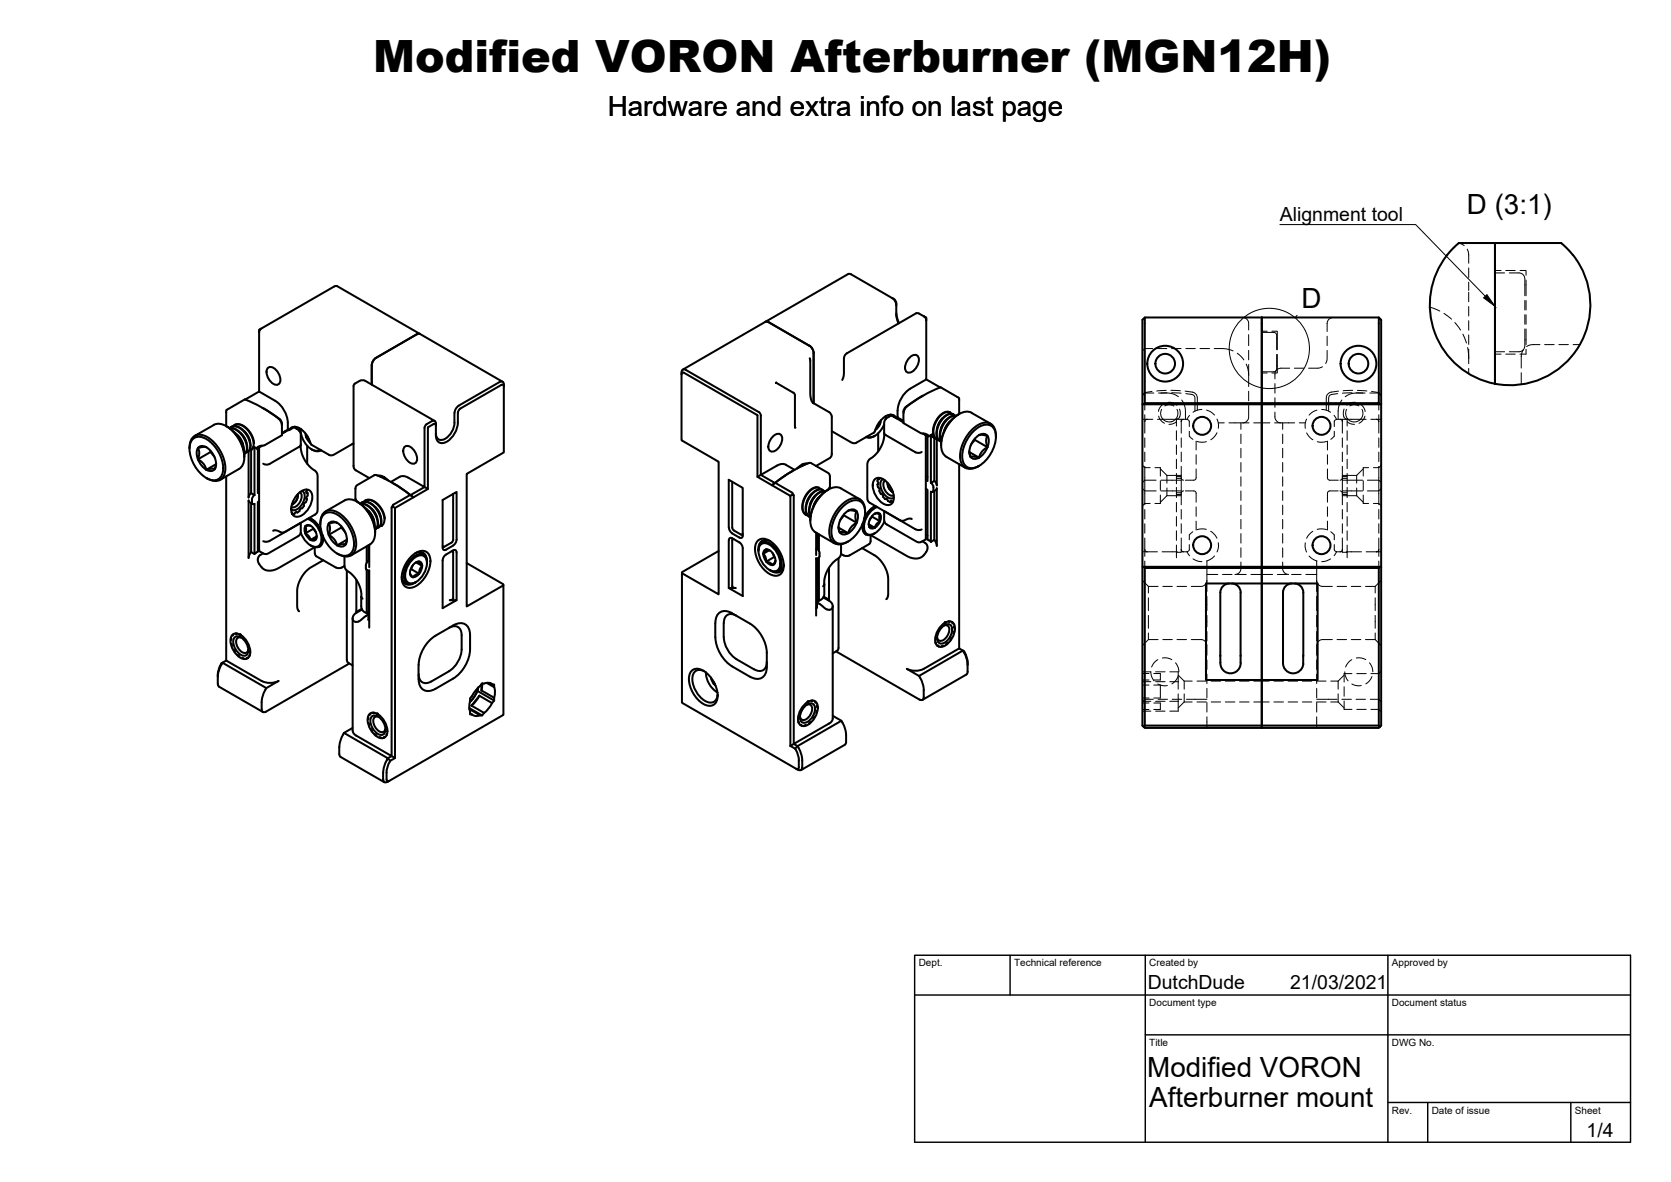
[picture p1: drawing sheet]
<svg xmlns="http://www.w3.org/2000/svg" width="420mm" height="297mm" viewBox="0 0 420 297" stroke-linecap="round" stroke-linejoin="round" font-family="sans-serif">
<defs><g id="words">
<text font-size="11.2" x="93.8" y="18.2">Modified VORON Afterburner (MGN12H)</text>
<g font-size="7">
<text x="152.8" y="29.1">Hardware and extra info on last page</text>
<text x="368.9" y="53.7">D (3:1)</text>
<text x="327.2" y="77.4">D</text>
<text x="288.5" y="270.6">Modified VORON</text>
<text x="289" y="278.1">Afterburner mount</text>
</g>
<g font-size="4.9">
<text x="321.8" y="55.4">Alignment tool</text>
<text x="288.6" y="248.5">DutchDude</text>
<text x="324.4" y="248.6">21/03/2021</text>
<text x="398.9" y="285.8">1/4</text>
</g>
<g font-size="2.5">
<text x="231" y="242.9">Dept.</text>
<text x="255" y="242.9">Technical reference</text>
<text x="289" y="242.9">Created by</text>
<text x="350" y="242.9">Approved by</text>
<text x="289" y="252.8">Document type</text>
<text x="350" y="252.8">Document status</text>
<text x="289" y="262.9">Title</text>
<text x="350" y="262.9">DWG No.</text>
<text x="350" y="279.9">Rev.</text>
<text x="360" y="279.9">Date of issue</text>
<text x="396" y="279.9">Sheet</text>
</g>
</g></defs>
<!-- layer: Visible -->
<g fill="none" stroke="#000" stroke-width=".51">
<path d="M213.3 68.9l-41.6 24M213.3 68.9h.7l10.3 6M224.3 74.9l.7 .4 .3 .6 .1 3.3M224.3 74.9l.6 .6 .5 1.2M225.4 78.7l.1 .9 .6 1.6M225.4 79.2l.6 2.1M230.4 78.7l-17.4 10.1a1.57 1.57 0 0 0-.8 1.3v3.9l-.4 1.5M230.4 78.7h.4l1.6 .8M232.4 79.5l.4 .3M232.4 79.5l.4 .4 .1 .5M232.8 79.8l.1 .7M287.8 79.8l-.5 .6v101.9l.2 .3"/>
<path d="M317.3 79.8v1.5M317.3 79.8h-29.5v21.5h29.5M317.3 79.8h29.4M395.5 64.1a20.2 20.2 0 0 1-3.1 28.2 20.2 20.2 0 0 1-28.3-2.9 20.2 20.2 0 0 1 2.7-28.3h9.1v35.4v-35.4h16.6l3 3M65.3 82.8l18.7-10.8 .6-.1 21 12M65.3 82.8l-.1 15.6M65.7 82.6l-.4 .4-.1 .5M67.3 92.6a1.55 1.55 0 0 1 2.3 .6 2.6 2.6 0 0 1 .4 3.4 2.17 2.17 0 0 1-2.5-1.4 2.75 2.75 0 0 1-.2-2.6zM88.9 97v20.4l.5 .7 3.5 2M88.9 97v-.2a3 3 0 0 1 1.9-1.2l1.1 .1 17.4 10.1M104.8 84l-10.6 6.2-.5 .7-.2 .9v4.9M105.6 83.9l-.8 .1"/>
<path d="M105.6 83.9l20.8 12M125.6 96l-10.2 5.9-.9 1a9.3 9.3 0 0 0-.3 4 4.4 4.4 0 0 1-3.3 3.7 1.38 1.38 0 0 1-1.3-1.7M125.6 96l.7-.1a.98 .98 0 0 1 .4 1.2M126.7 97.1v16.6l-9.4 5.4v33.3l9.3-5.3v32.5l-28.8 16.7a.87 .87 0 0 1-1.4-.1v-.3M126.7 97.1l-.2-.4h-.4l-10.3 6-.5 .4-.2 .7M171.4 94.1v16.5l9.3 5.4v33.4l-9.2-5.4v32.6l28.7 16.6a.89 .89 0 0 0 1.4 0l.1-.4M171.4 94.1a.87 .87 0 0 1 .7-1.3l18.7 10.8 .4 .3 .1 .6M171.4 94.1l.2-.5 .4 .1 18.4 10.6 .1 15.5 8.2 4.8v62.9M192.5 80.9h.7l10.3 6 .6 .6 .5 1.2M195.1 96.1l4.4 2.6 .3 .4 .2 8.4M203.6 90.1l.1 .6M203.7 90.7v8.3l.3 1.5 .5 .8 3.9 2.2a1.46 1.46 0 0 1 .7 1.3"/>
<path d="M204.6 88.7v12.6zM228.8 89.7a1.24 1.24 0 0 1 1.7-.4 1.24 1.24 0 0 1 .5 1.7l-.2 .6a2.6 2.6 0 0 1-2.7 2 2.17 2.17 0 0 1 0-2.9zM232.1 99.4l-4.4 2.9M232.9 80.5v14.8l-4 2.4a7 7 0 0 0-3.2 5.5M232.9 95.3l3.5 2.1M317.3 81.3v20h29.4v-21.5l.6 .6v101.9l-.3 .3M317.3 81.3v20M47.6 112.8a3.1 3.1 0 0 1 2.3-3.6 7.2 7.2 0 0 1 5.9 4.9 6.5 6.5 0 0 1 .3 5.8 2.76 2.76 0 0 1-3.9 .4l-.3-.2M48.6 110.2a3.2 3.2 0 0 1 4 .6 9.1 9.1 0 0 1 3.5 7.7 2.49 2.49 0 0 1-1.6 2.1 2.49 2.49 0 0 1-2.6-.5 9.1 9.1 0 0 1-4.2-8.2l.2-.7zM49 109.5l4.7-2.7a3.9 3.9 0 0 1 4.4 1.1 9.5 9.5 0 0 1 3.2 8.3l-.7 1.2-.5 .4-4.7 2.8M49.8 112.6l.3 1.1-.3 1.7M49.8 115.4l1.3 1.1 .8 1.6"/>
<path d="M49.8 115.4l.9 1.6 1.2 1.1M49.8 112.6l-.4 1.2 .4 1.6M49.8 112.6a1.71 1.71 0 0 1 2.5 .1 4.6 4.6 0 0 1 1.7 5.2 1.47 1.47 0 0 1-2.1 .2M51.9 112.4l-.7-.1-1.4 .3M52.9 113.3v.3l1 1.2M52.9 113.6l-3.1 1.8M54.3 116.7l-2.4 1.4M54.3 116.4l-.3 1.5-.6-.1-1.5 .3M56.9 119.7v46.3M57.2 107.3a9.3 9.3 0 0 1 4.2 7.6M57.7 107.6h.8l.9 .3 1.2 1 .8 1 .6 1.4 .2 1.1-.2 1.1-.6 .6 .4-.5 .3-.9-.1-1.1-.5-1.1-.6-1.1-1-1-1-.6-1.2-.2 1-.5 1.2 .3 1.1 .7 1 1.2 .7 1.3 .2 1.7-.3 .9-.8 .5M58.1 107.3l.7-.2 1.2 .2 1 .7 1.1 1.2 .7 1.4 .2 1.3-.1 1-.6 .7"/>
<path d="M58.6 107.1l.9-.5 1.1 .2 1.4 .9 .9 1.1 .7 1.5 .2 1.5-.4 1-.7 .4M58.8 108.6l.9 .7 .9 1.2 .6 1.6 .1 1.3M58.9 106.8l.7-.2h.8l1.7 1.1 1.3 1.9 .5 1.8M59.2 109l1.3 1.6 .6 1.5 .1 .9M59.8 109.4l.8 1 .5 1.3M60.6 108.9l.8 .9 .6 1.4M61.5 108.4l.7 1 .6 1.3M61.6 100.4l3.6-2 4 2.3M62.5 113.4v11.6M63.8 112.3l.8 .4M63.8 112.2l-.7 .9v10.8l.9 .5M64 112.4v12"/>
<path d="M64.8 112.6v11.3l.4-.2M65.2 112.4v26.1l1.2 .7h.8l7.8-4.5 .4-.4 .2-.5v-2.4M66 102.5l1.6 .9a8.6 8.6 0 0 1 3.2 2.7l.1 3.3-4.4 2.5-1.4 .2-.6 .6 1.4-.7M69.2 100.7a7.3 7.3 0 0 1 3.2 7M70.9 106.9l-.2-.8a3.3 3.3 0 0 0-1.6-1.6 31.9 31.9 0 0 0-7.6-4.1l-4.6 2.7v4l.3 .2M71.2 108.6v.2M71.6 108.4v.2M72.4 107.7v.3M72.5 108v.1M72.5 108l-1.6 1M72.7 108.1a1.76 1.76 0 0 1 2.7-.4l1.4 1.2 .8 1.2 .5 1.2M73.9 107.4l1.1 .6 .5 .8v3.3l-7.9 4.6-.7 .1-.7-.3"/>
<path d="M74.2 107.2l-1.5 .9-.3-.1-1.5 .8M74.6 107.3v.5M75.2 107.6v.7M75.6 108.2v-.4a5.7 5.7 0 0 0 3.7 5.5l.8-.1 .4-.2M75.6 111.8l.3 2.2 .8 1.7 1 1.3 1.8 1.5 .3 .8v9.3l-.5 .7-11.5 6.6-.8 .3-.8-.2M76.8 109l.2 .9M77 109.9l1 1.4M77.2 109.4l-.2 .5M77.2 112v4.5M77.3 109.7l-.3 .2 .7 .5M78 111.3l.3 .5 4.8 2.6 .9-.2 4.9-2.8M78.3 113h.2a2.04 2.04 0 0 0 2.2 .1"/>
<path d="M80.6 113.2h.1M94.7 119.4h-.6l-4.5 2.7-.2 .7v2.6l.5 .7M94.7 119.4a33.9 33.9 0 0 1 8.4 5M94.9 119.5l1.4 .2 1.4 1.1M96 119.6l-.3 .2M96.6 119.9v.2M96.6 119.9v.3M100.5 119.9l-2.2 1.2M101.6 112.4a1.55 1.55 0 0 1 2.4 .7 2.6 2.6 0 0 1 .4 3.3 2.17 2.17 0 0 1-2.5-1.4 2.75 2.75 0 0 1-.3-2.6zM109 106.6l-1.4 .9v15.4l-8.3 4.8M109 106.6l.4-.1 .2 .4M109.6 109.4v-2.9v-.4l-.4-.4a3.4 3.4 0 0 0-2.1 1.1l-.4 .7v14.9l-4.5-2.6a1.99 1.99 0 0 0-1.7 0"/>
<path d="M115.1 103.8a7.4 7.4 0 0 1-1.2 5.8 3.4 3.4 0 0 1-3.3 1.7 1.81 1.81 0 0 1-1-1.9M191.3 104.5v14.8l-.8 .5M194.5 109.6a1.24 1.24 0 0 1 1.7-.5 1.24 1.24 0 0 1 .4 1.7l-.2 .6a2.6 2.6 0 0 1-2.7 2 2.17 2.17 0 0 1 0-2.9zM197.3 119.6l-2.5 1.8M197.6 116.8l2.2 1.3M197.6 116.8a2.19 2.19 0 0 0-2.3 .2l-4 2.3 3.5 2.1-.7 .5 .8-.6 4.3 2.5 .1 .4M199.4 118.3l-2.1 1.2M200.5 117.6v.1M201.7 117.1v-.4v.4M202 116.6l.4 .2M203.1 116.5l-1.3 .2-1.4 1.1M203.9 116.4l4.6 2.7 .2 .6v2.7l-.2 .3"/>
<path d="M204 116.4l-.2-.1a28.8 28.8 0 0 0-8.9 5M209.1 104.8v9.6l-.4 .7-3.5 2M220 109.5l-1.1 .5-1.1-.2M220.8 108.9v4.5M221 106.3l.3 .2M221.1 106a.5 .5 0 0 1 .1 .6 .5 .5 0 0 1-.5 .3l-.2 .3M221.5 105.6a3.4 3.4 0 0 1-1.4 2.5M222.3 108.9l-.2 1.9-.8 1.9-1.1 1.4-1.7 1.5-.4 .7v9.4l.5 .6 11.6 6.7 .8 .2 .8-.1M222.3 106.6a4.5 4.5 0 0 1-3.9 3.3l-.4-.2M222.7 104.8v-.2v.8M222.8 104.5v.7M223.5 104.3v.5"/>
<path d="M223.9 104.2l1.5 .9 .3-.2 1.5 .9M224.3 104.4v.1M224.7 104.7h.1M225.4 105.1a1.76 1.76 0 0 0-2.7-.5 7.4 7.4 0 0 0-2.8 3.9l-4.6 2.7-.7 .2-5.5-3M225.6 105v.2M225.7 103.2v1.7M226.4 105.4v.3M226.8 105.6v.3M227.2 106.1l-3-1.7-1.1 .6-.6 .6-.2 .5 .1 2.9 7.9 4.7 .7 .1 .8-.2M227.2 103.8l.2-.7a3.3 3.3 0 0 1 1.5-1.6 32.4 32.4 0 0 1 7.6-4.2l4.7 2.7v4M227.7 102.3l-.5 1v3l4.2 2.5 1.5 .3 .5 .4M232.1 109a.78 .78 0 0 1 .7 1.1v25.4l-1.2 .7-.8 .1-7.9-4.5-.4-.4-.2-.5v-2.5"/>
<path d="M232.1 109l1.4 .7-.1-.2M232.8 119.7l.4 .2M232.8 109.3v.1M233.2 109.6v11.3l-.4-.3M234.1 109.3l.4 .5 .6 .3M234.5 109.1l-1 .6M234.7 109.9l-.6-.6v12.1l.8-.5M234.9 110v10.9M235.5 110.4v11.6M236.7 110.7l-.3-.8v-1l.8-2.2 .7-1 .8-.7 .7-.4 .9-.1h-.8l-.9 .4-.9 .8-.6 1-.6 1.2-.2 1.1v1l.4 .8M237 105.1l-.8 1-.5 1.3M237.8 105.6l-.7 .9-.6 1.4"/>
<path d="M238.7 106.1l-.9 1.1-.4 1M238.9 103.7l-.9-.2-1.2 .5-.8 .8-.9 1.4-.4 1.2-.1 1.4 .3 1 .7 .6M239.1 105.7l-1 1.2-.6 1.2M239.2 104l-.8-.5-1 .2-1.1 .9-.9 1.3-.5 1.3-.2 1.7 .4 1 .9 .7M239.8 104.2l-1-.2-.9 .3-1 .9-.9 1.4-.4 1.2-.1 1.5 .3 1.1 .6 .5M240.1 104.4l-.9-.4-1.1 .3-1 .9-.9 1.3-.6 1.6v1.3l.4 1.1 .6 .5M241.1 104.1a9.3 9.3 0 0 0-4.5 7.8M241.2 116.7v46.2M243.7 113.6l2.5 1.4M244.3 103.8l4.8 2.7M244.3 103.7a3.9 3.9 0 0 0-4.3 1.2 9.5 9.5 0 0 0-3.2 8.2l.6 1.3 .6 .4 4.7 2.7M244.8 108.3a3.8 3.8 0 0 1 4.6-1.2 4.5 4.5 0 0 1 .5 5.2 8.3 8.3 0 0 1-5.2 5.3 2.47 2.47 0 0 1-2.8-3 9.5 9.5 0 0 1 2.9-6.3z"/>
<path d="M245.1 110.2v.3l-.9 1.2M245.1 110.5l3.2 1.9M246.2 109.4l.7-.2 .8 .2a.39 .39 0 0 1 .5 .2 .39 .39 0 0 1-.2 .5l.1 1.7a.67 .67 0 0 1-.5 1l-.9 .9-.4 .8a.51 .51 0 0 1-.3 .5 .51 .51 0 0 1-.6-.2h-1.4l-.3-1.4M246.2 109.4a4.7 4.7 0 0 0-2.1 5.4 1.47 1.47 0 0 0 2.1 .2M246.2 109.4a1.49 1.49 0 0 1 1.7-.2 1.49 1.49 0 0 1 .7 1.6l-.3 1.6M248.3 112.4l-.9 1.5-1.2 1.1M250.4 109.4v.3M250.4 109.4a2.74 2.74 0 0 0-1.3-2.9 2.74 2.74 0 0 0-3.2 .3 9.7 9.7 0 0 0-4.4 8.7 2.64 2.64 0 0 0 1.7 2.2 2.64 2.64 0 0 0 2.7-.5l.3-.1M287.3 101.6h.2M287.8 101.3l-.3 .3h59.5l-.3-.3M317.3 101.3v81.6M347 101.6h.3"/>
<path d="M62.5 125.8v14.4M62.5 125.8l.2 .4 .8 .5M63.1 126.4v12.3l.9 .5M63.2 123.9l-.5 .5-.2 .6M63.2 138.7l-.5 .7-.2 .8M63.4 126.2l.1 .5 .5-.1v12.6M64 124.4l-.2 .2a1.9 1.9 0 0 0-.4 1.7M65.2 125.9l-.4 .2v12.5l-.8 .6M65.2 137.5l-.4 .2M65.2 122.8l-.4 .1M66.2 139.1l-1 .5-.2 .4-.2 .6 .1 .7 1.1 1.5 .7 .4 .8 .2 1.2-.1 1.2-.4 9.2-5.4v1.6M68.7 133.4l.8-.1 1.5 .5 .7-.1"/>
<path d="M73.3 128.8h.2v.4M73.4 128.8l.1 .4M74.7 124.3a1.89 1.89 0 0 1-1.2 2.3M74.8 124.2a2.38 2.38 0 0 1 3.1-.9 4 4 0 0 1-.5 4.8 3.3 3.3 0 0 1-3.2 1.7 2.38 2.38 0 0 1-.8-3.1l.6-1.3zM74.9 124.2v.6l-.3 .8-.6 .9-.6 .4M75.4 123.7a2.51 2.51 0 0 1-1.1 3.6l-.7 .2-.3-.1M75.4 131.5l-.1 .1M75.9 123.4a2.25 2.25 0 0 1 .2 3.1 2.25 2.25 0 0 1-2.9 1.5M76.8 132.2l-.2 .6 .2 1.2M76.8 132.3l.2 .5-.2 1.2M76.8 134l.8 .7 .5 1M76.9 126.2l-.4 .4a1.26 1.26 0 0 1-1 1.3 .79 .79 0 0 1-1.1 .8l-.4 .4-.5 .1"/>
<path d="M77.1 123l.1 .2M77.2 123.2l-.2 .4v.3h.3l-.3-.4M77.2 125.5l-.3 .7M77.3 130.4a5.5 5.5 0 0 1 3.4 6 1.6 1.6 0 0 1-2.6 .7l-1.4-1.3-1.1-2M77.3 124.6l-.3 .7 .2 .2-.2-.4M77.3 123.9l.1 .7M77.7 130.2l1.1 .5 .9 1 1.1 1.8M77.8 130.1l.9 .6 .9 .8 1.1 1.8M78.1 132.2l-1.3 .1M78.1 132.1a2.92 2.92 0 0 1 1.3 3.4 1.29 1.29 0 0 1-1.9-.3l-.7-1.2M78.1 132.1a.95 .95 0 0 0-1.3 .1M78.8 132.7l.5 .9"/>
<path d="M78.8 132.9l-2 1.1M79.2 139l.3 .7 5 2.9M79.6 134.8l-1.5 .9M79.6 134.7v.3a.6 .6 0 0 1-.9 .5l-.6 .2M80.5 131.8a3.1 3.1 0 0 1 2.3-3.6 7.2 7.2 0 0 1 5.9 4.9 6.5 6.5 0 0 1 .3 5.8 2.76 2.76 0 0 1-3.9 .4l-.3-.2M81.1 134.4a2.3 2.3 0 0 1-1.3 3.1l-1-.1-.7-.3M81.1 134.6l.1 .6a2.19 2.19 0 0 1-.8 2.2M81.5 129.2a3.2 3.2 0 0 1 4 .6 9.1 9.1 0 0 1 3.5 7.7 2.49 2.49 0 0 1-1.6 2.1 2.49 2.49 0 0 1-2.6-.5 9.1 9.1 0 0 1-4.2-8.2l.2-.7zM81.9 128.5l4.7-2.7a3.9 3.9 0 0 1 4.4 1.1 9.5 9.5 0 0 1 3.2 8.2l-.7 1.3-.5 .4-4.8 2.8M82.7 131.6l.3 1-.3 1.8M82.7 134.4l1.3 1.1 .8 1.5M82.7 134.4l.9 1.6 1.2 1"/>
<path d="M82.7 131.6l-.4 1.2 .4 1.6M84.8 131.4l-.8-.1-1.3 .3M84.8 131.4a1.56 1.56 0 0 0-2.1 .2M84.8 131.4a4.7 4.7 0 0 1 2.1 5.5 1.47 1.47 0 0 1-2.1 .1M85.8 132.3v.3l1 1.1M85.8 132.6l-3.1 1.8M86.6 139.9l.1 2.7 .5 .8 1.6 1.3 1 1.3 .9 2.2 .1 1.7M87.2 135.6l-2.4 1.4M87.2 135.4l-.3 1.4-.6-.1-1.5 .3M89.8 126.1l.3 .2M90.1 126.2a9.4 9.4 0 0 1 4.2 7.4M90.6 126.6h.9l1 .4 1.6 1.7 .7 1.3 .3 1.2-.2 1.2-.6 .7 .4-.4 .3-.8-.1-1.1-.6-1.5-.8-1.2-1-.9-1-.5-.9-.1 .8-.5 1.2 .2 1.3 .8 .9 1.1 .8 1.5 .2 1.4-.3 1.1-.8 .5"/>
<path d="M91 126.3l.7-.2 1.2 .2 1 .6 .9 1.1 .8 1.4 .3 1.5-.2 1.1-.6 .6M91.5 126.1l.9-.5 1.1 .2 1.1 .7 .9 .9 .7 1.3 .4 1.5v1l-.6 .9M91.7 127.6l.9 .7 .9 1.2 .6 1.7 .1 1.2M91.8 125.8l.7-.2 .8 .1 1.7 1 1.2 1.7 .6 2M92.1 128l1.4 1.7 .5 1.4 .1 .9M92.2 137.3v4.1M92.6 137v4M92.7 128.4l.9 1.1 .4 1.2M92.8 136.9v5.6M93.5 127.9l.9 1.1 .4 1.2M94.3 133.6v.3M94.4 127.4l.7 .9 .6 1.4"/>
<path d="M98.7 121.4l.4 .2M98.7 127.2l-.2 .3v62.5l-8.9-5.1a1.5 1.5 0 0 1-.9-1.3M99.1 121.6l1.6 1M99.3 127.7v62.8a3.4 3.4 0 0 0-2 2.7l-.1 2.7 .2 .4 .4-.1M100.7 122.6l2.5 1.8 3.5-2 .9 .5M103.1 124.4l.9 .6-.8-.6M103.1 124.4l-4.2 2.4-.2 .4 .6 .5M103.4 139.9a3.4 3.4 0 0 1 3.8-1.2 3.4 3.4 0 0 1 .8 3.9 7.1 7.1 0 0 1-4.8 5.1 2.15 2.15 0 0 1-2.2-2.5 8 8 0 0 1 2.4-5.3zM104.4 139.1a1.87 1.87 0 0 1 2-.1 1.87 1.87 0 0 1 1 1.8v.6M105.3 138.8l1.2 .6M113.5 138.5h.2l.3 .3-.1 11.5M113.9 124.1v11.5"/>
<path d="M114 135.6l-.5 .8-1.8 1h-.3l-.1-.3M114.8 135.6l-.2 .7-.4 .6-2.1 1.2M114.8 135.6v-12l-3.5 2.1v12l.3 .5 .6-.1M180.7 138.5l-9.2 5.3v.2M183.2 132.6v-12l3.6 2v12l-.3 .5h-.6M183.2 135.8v12M183.3 135.8v-.4l.5-.2 2.1 1.1M183.3 132.6l.1 .6 .7 .8M184.1 135.8v11.5l.3 .3 .6 .2h-1.8l3.6 2v-12l-.2-.7-.7-.8M184.1 121.1v11.5l.4 .7 1.8 1.1h.3l.2-.3M184.1 134.1l1.8 1M184.5 135.5h-.3l-.1 .2"/>
<path d="M190.5 136a2.6 2.6 0 0 1 3.6 .3 7.2 7.2 0 0 1 2.7 7.3 2.15 2.15 0 0 1-3.3 .6 7.7 7.7 0 0 1-3.6-7.1zM190.7 138.3v.2M190.7 138.3a1.78 1.78 0 0 1 .9-1.9 1.78 1.78 0 0 1 2 .2 5.7 5.7 0 0 1 2.6 6.3 1.9 1.9 0 0 1-2.8 .3M191.3 136.8a2.46 2.46 0 0 1 3.2 .9 5.1 5.1 0 0 1 1.4 5.2 1.87 1.87 0 0 1-3-.1 5.4 5.4 0 0 1-1.9-5.6zM191.9 139.2a1.06 1.06 0 0 1 .8-1.1 1.06 1.06 0 0 1 1.2 .5l.8 1.1 .3 1.2M191.9 139.2l.1 .8 .7 1.1M192.7 135.7l-1.2 .7M193.4 138.3l-1.5 .9M193.5 138.4l-.3-.2a.56 .56 0 0 0-.8 .5l-.1 .1a.38 .38 0 0 0-.4 .4 .38 .38 0 0 0 .3 .3l.4 1a.48 .48 0 0 0 0 .6 .48 .48 0 0 0 .6 .2l.8 .4a.29 .29 0 0 0 .2 .3 .29 .29 0 0 0 .3-.3l.5-.8M193.7 136a1.87 1.87 0 0 0-2.1-.1 1.87 1.87 0 0 0-.9 1.8v.6M194.3 139.1l.5 1M194.6 140l-1.9 1.1"/>
<path d="M198.7 124.6l.6-.4 .3 .2v62.6l8.9-5.2a1.47 1.47 0 0 0 .9-1.2v-28.3M203.8 129.7l-.3-.7v-1l.3-1.3 .6-1.1 1.5-1.7 .8-.4h.8l-.7-.1-.9 .4-1 .8-.7 1.1-.8 2.3 .1 1 .3 .8M204.1 124.1l-.8 1-.5 1.3M205 124.6l-.8 1-.6 1.3M205.2 133.9v5.6M205.4 134v3.9M205.4 137.9l-.2 .1M205.4 137.9a1.8 1.8 0 0 1 .5 2.2M205.8 125.1l-.9 1.1-.3 1M205.9 134.3v4.1M206 122.6l-.8-.2-1 .4-1 .9-.9 1.3-.5 1.7-.1 1.1 .3 .9 .7 .7M206.2 124.7l-1 1.2-.6 1.2"/>
<path d="M206.4 122.9l-.9-.4-1 .3-1.3 1-.7 1.1-.6 1.8v1.4l.4 1 .8 .4M206.9 123.1l-.8-.2-1 .4-1.1 .9-.9 1.3-.5 1.7v1.2l.4 1 .5 .5M207.2 123.4l-.9-.4-1 .3-1.1 .9-1 1.4-.5 1.5v1.2l.3 1 .8 .7M208 123.2a9.4 9.4 0 0 0-4.3 7.7M208.2 123l-.2 .2M208.5 122.7l-.3 .4M210.8 132.4l.4 1.4M210.8 132.6l2.5 1.4M211.2 133.8a1.47 1.47 0 0 0 2.1 .2M211.5 136.8l-.1 2.8-.4 .6-1.8 1.5-1 1.3-.7 1.7-.2 2.2-.4 .4M211.9 127.3a3.8 3.8 0 0 1 4.6-1.2 4.5 4.5 0 0 1 .6 5.1 8.3 8.3 0 0 1-5.3 5.4 2.47 2.47 0 0 1-2.8-3 9.5 9.5 0 0 1 2.9-6.3zM212.2 129.2v.3l-.9 1.2"/>
<path d="M212.2 129.5l3.2 1.9M213.3 128.3l.7-.1 .9 .2a.39 .39 0 0 1 .4 .2 .39 .39 0 0 1-.2 .5l.1 1.7a.67 .67 0 0 1-.5 1l-.8 .8-.5 .8a.55 .55 0 0 1-.3 .6 .55 .55 0 0 1-.6-.2h-1.3M213.3 136.1l-.3 .1M213.3 128.3a4.7 4.7 0 0 0-2.1 5.5M213.3 128.3a1.49 1.49 0 0 1 1.7-.1 1.49 1.49 0 0 1 .7 1.6l-.3 1.6M215.4 131.4l-.9 1.5-1.2 1.1M216.2 125.5l-4.8-2.8a3.9 3.9 0 0 0-4.3 1.2 9.5 9.5 0 0 0-3.2 8.2l.6 1.3 .6 .4 4.7 2.7M216.8 137.7l3.9 2.5 1 1 1 1.6 .6 2.4v4.2l-.2 .9-.3 .3M216.9 131.6v.6a2.26 2.26 0 0 0 .8 2.1M217 131.3a2.3 2.3 0 0 0 1.2 3.2l1.6-.4M217.3 130.2l1.1-1.6 .8-.9 .9-.5-.9 .6-.9 .9-1 1.8M217.5 128.4v.3"/>
<path d="M217.5 128.4a2.74 2.74 0 0 0-1.3-2.9 2.74 2.74 0 0 0-3.2 .3 9.7 9.7 0 0 0-4.4 8.7 2.64 2.64 0 0 0 1.7 2.2 2.64 2.64 0 0 0 2.7-.5M217.7 134.3h.1M218.4 131.6l.2 .9M218.4 131.7l1.6 .9M218.6 136.7l-5 2.8a1.81 1.81 0 0 1-2.1-.3M218.6 132.5a2.82 2.82 0 0 1 2.1-3.6 1.58 1.58 0 0 1 .4 2.5l-1.1 1.2M218.6 132.5a.95 .95 0 0 0 1.4 .1M218.9 136l-.3 .7M218.9 134.5v1.5M218.9 134.5l9.9 5.6 1.9 .2 .8-.2 .8-.6M219.3 129.7l-.6 .9M219.3 129.8l2 1.2"/>
<path d="M220 129.1h.9a.33 .33 0 0 1 .4 .3 .33 .33 0 0 1-.2 .3v.7a.51 .51 0 0 1 .2 .6 .51 .51 0 0 1-.5 .3l-.6 .7a.5 .5 0 0 1-.3 .6 .5 .5 0 0 1-.6-.1h-.7M220 134l-.2 .1M220 120.4a2.38 2.38 0 0 1 3.1 .9 4.9 4.9 0 0 1 1.4 4.9 1.82 1.82 0 0 1-2.9 0 5.2 5.2 0 0 1-1.9-5.4zM220.6 127.4a5.6 5.6 0 0 0-3.2 6 1.62 1.62 0 0 0 2.6 .6 6 6 0 0 0 2.4-3M220.6 121.7l.2 .7 .4 .7-.1 .3M220.8 120.3l-.2 .6 .3 .7-.3 .1M221.1 123.4l.4 .7M221.2 120.1l-.1 .4-.4-.1M221.8 124.2l-.4-.1 .4 .1 .3 .7 .5 .5M222.1 120.4a2.25 2.25 0 0 0-.2 3.2 2.25 2.25 0 0 0 2.8 1.5M222.5 128.6h.1M222.5 120.7a2.51 2.51 0 0 0 1.1 3.7l.8 .2 .3-.1"/>
<path d="M222.6 125.4l.2-.1 .5 .6 .5 .3M222.6 125.4l.4 .1M223.1 121.3l.3 1.3 1.1 1.1M223.3 121.4a2.01 2.01 0 0 0 1.2 2.1M223.8 126.2l.2-.3 .5 .3M224.2 123.5l.3 .2M224.4 126.1l-.6 .1M229.3 130.4h-.9l-1.5 .5-.6-.2M231.9 136l1 .7 .3 .7-.2 1.1-.7 1M232.8 122.8l.4 .3v12.5l.9 .6M232.8 134.4l.4 .2M234.1 121.4l.2 .2a2 2 0 0 1 .2 2h-.4v12.6"/>
<path d="M234.5 123.6l.9-.5 .1-.4v14.5l-.1-.8-.5-.7M234.9 123.4v12.3l-.8 .5M234.9 120.9l.5 .4 .2 .7M58.5 159.5a2.3 2.3 0 0 1 3 1 4.6 4.6 0 0 1 1.2 4.5 1.74 1.74 0 0 1-2.8-.1 4.8 4.8 0 0 1-1.7-5zM58.6 159.4v.3h-.2M59.2 159.2l.4 .1M59.3 159.2v.1M60.4 159.5l.1 .1M81.3 140.8l-4 2.4-.9 1-1 1.6-.7 2.4v4.3l.2 .8 .3 .3M84.5 142.6a1.49 1.49 0 0 0 1.5 0M86.6 142.2l-.6 .4M87.2 143.4v22.5"/>
<path d="M88.7 155.4v28.2M89.6 145.7v8.1M90.8 149.9l.4 .6M91 153l-1.4 .8v.2M91 153.2l-1.7 1-.6 .8v.6l.3 .5 .5 .2 .7-.1M92 142.1v.7M92 142.8l.2 .4v10.6l.4 .6-1.1-.7-.6-.8-.1-2.9M92.2 143.2l.6 .4M92.6 154.5l-2.4 1.7M92.6 143.5v12.3l.2 .1M92.6 141l.2 .1M92.6 141l-.4 .4-.2 .7"/>
<path d="M92.8 143.3v14.4M101 144.9a1.87 1.87 0 0 0 1 1.8 1.87 1.87 0 0 0 2-.1l.5-.3M101.2 145.9l1.2 .7M103.1 144l.7 1.1M103.4 143l2 1.2M103.6 140.8a2.46 2.46 0 0 1 3.2-.9 3.6 3.6 0 0 1-.2 4.3l-.5 .6a3.4 3.4 0 0 1-3.2 1.7 2.46 2.46 0 0 1-.8-3.2l.6-1.3zM103.7 142.2l-.5 .9M104.5 141.4l.3-.1a.56 .56 0 0 1 .9 .4l.5 .5M104.6 146.3l-.2 .1M104.6 141.3l1.6 .9M105.4 144.2l-.9 .2-.7 .7M105.4 144.2l-.9 .7-.6 .2"/>
<path d="M106.2 142.2l-.6 .9-.2 1.1M106.2 142.2l-.2 .8-.6 1.2M106.2 142.2a1.06 1.06 0 0 0-.8-1.1 1.06 1.06 0 0 0-1.3 .6 2.81 2.81 0 0 0-.8 3l.6 .4M107.4 141.5a1.82 1.82 0 0 0-.8-2 1.82 1.82 0 0 0-2.2 .1 5.7 5.7 0 0 0-2.6 6.4 1.71 1.71 0 0 0 2.6 .3M112.9 157.8a1.93 1.93 0 0 1 2.2-.2 1.93 1.93 0 0 1 1 2M113.9 157.2l-4.4 2.6a9.4 9.4 0 0 0-4.2 7.3M114 157.2a2.58 2.58 0 0 1 2.9-.3 2.58 2.58 0 0 1 1.3 2.7 13.4 13.4 0 0 1-.5 6.1l-1.2 2.4-1.2 1.4-1.4 1-4.4 2.6M114 150.3l-.3 .4-.6 .1h1.7l-3.5 2 .1-12.3 .5-.9 2.4-1.4 .4 .3 .1 .3v12M116.1 159.6v3.6M117.3 141.5l9.3 5.3v.3M179.9 156.6v3.5M179.9 156.6a2.57 2.57 0 0 1 1.2-2.8 2.57 2.57 0 0 1 3 .3l4.5 2.6a9.4 9.4 0 0 1 4.2 7.4v3.5a2.58 2.58 0 0 1-1.2 2.7 2.58 2.58 0 0 1-3-.3l-4.5-2.5a9.4 9.4 0 0 1-4.2-7.4"/>
<path d="M185.2 154.7a1.96 1.96 0 0 0-2.3-.2 1.96 1.96 0 0 0-.9 2.1 11.1 11.1 0 0 0 .5 5.9 7 7 0 0 0 2.7 3.1l4.4 2.6M195 140.9a1.06 1.06 0 0 1-.8 1.1 1.06 1.06 0 0 1-1.2-.5l-.3-.4M196.8 142.9l-1.1 .6M197 141.9a1.87 1.87 0 0 1-.9 1.8 1.87 1.87 0 0 1-2-.1l-.5-.3M205.2 140.2v14.5M205.4 151.3h.1M205.4 140.4v12.3l-.2 .1M205.9 140.2l-.7 .3M205.9 140.1v10.5l-.5 .7M207 150.1l1.6 .9 .5 .6 .3 .8-.4 .7-.4 .2-.7-.2-2.5-1.7M207.1 149.9l1.3 .8v.2M207.3 146.8l-.1 3.1-.6 .7-1.2 .7"/>
<path d="M208.4 142.7v7.9M208.5 150.6v.1M210.8 140.3v22.5l-.3 .7-1.1 .7M236.5 157.4a2.3 2.3 0 0 1 3.1-1 3.4 3.4 0 0 1-.4 4.3 3.2 3.2 0 0 1-3.1 1.8 2.3 2.3 0 0 1-.7-3.1zM236.7 157.8a1.62 1.62 0 0 1 2.5-.6 3.5 3.5 0 0 1-2.6 4.6 1.62 1.62 0 0 1-.8-2.5zM237.3 157.2a1.04 1.04 0 0 1 1.3 .3 1.04 1.04 0 0 1 0 1.3l-.6 1.4a1.31 1.31 0 0 1-2.2 .4l-.2-.4M237.7 156.5h-.1M238.5 156.2h.3M238.8 156.2h-.3M239.4 156.4l.1 .2h.2M239.9 158.7l-.1 .6M239.9 157.3l.1 .5"/>
<path d="M287.3 142.4h.2l.3 .3v39.6M287.5 142.4h59.5M287.8 142.7h58.9v39.6M303.2 146.6h28.1v24.3h-28.1zM306.8 148.9v15.8M309.1 146.6a2.25 2.25 0 0 0-2.2 2.3M309.7 146.6a2.25 2.25 0 0 1 2.3 2.3M311.9 148.9v15.8M322.6 148.9v15.8M324.9 146.6a2.25 2.25 0 0 0-2.3 2.3M325.4 146.6a2.25 2.25 0 0 1 2.3 2.3M327.7 148.9v15.8"/>
<path d="M347.3 142.4h-.3l-.3 .3M54.8 169.6v2.3l.3 .6 11 6.4M54.8 170.1l.2-1.5 .9-2.1 11.1 6.4-1.1 2.6-.1 2.8M56.9 166a3.7 3.7 0 0 0-2.1 3.6M56.9 166l8.9 5.1M58.1 160.3l-.1 .6M58.1 161.7l.2 .6M58.7 163.3l.4 .5M58.9 160.3a1.62 1.62 0 0 1 2.5 .6l.6 .9a2.28 2.28 0 0 1-.1 2.9 2.48 2.48 0 0 1-2.8-1.8 2.87 2.87 0 0 1-.2-2.6zM59.7 164.6l.5 .4M60.7 160.3a1.04 1.04 0 0 0-1.2 .2 1.04 1.04 0 0 0-.1 1.3l.7 1.4a1.31 1.31 0 0 0 2.2 .5l.1-.5M60.9 165.4l.5 .2"/>
<path d="M62.2 165.3h-.1M62.3 165.4l-.1-.1-.2 .2M62.8 164.7h-.1M62.8 164.5l-.1 .3M65.8 171.1l1.1 .4 1.3 .1 1.8-.5M65.8 178.2l.1 .4 .3 .4 .7-.2M70 171.1l-3 1.8M87.2 165.9l.4 .7M87.5 166.6l1.2 .6M87.8 166.7l-21 12.2M93 179.4a2.3 2.3 0 0 1 3 .9 4.6 4.6 0 0 1 1.2 4.6 1.74 1.74 0 0 1-2.9-.1 4.8 4.8 0 0 1-1.6-5.1zM93.1 179.3l-.1 .4-.2-.1"/>
<path d="M93.7 179.1l.3 .1M93.8 179.1v.1M94.9 179.4l.1 .1M105.2 167.1v3.6M105.3 170.6a2.58 2.58 0 0 0 1.2 2.8 2.58 2.58 0 0 0 3-.3M105.3 169.4a1.93 1.93 0 0 0 .9 2.1 1.93 1.93 0 0 0 2.2-.3M112.9 168.7l-4.5 2.6M116.1 163.2a7 7 0 0 1-3.2 5.5M118 177.9l3.2 1.9M118 178.2l2.7 1.6M118.2 176.2l-.2 1.2 .2 2.1 .5 .1-.5-.3M118.6 177.3l3.1 1.9"/>
<path d="M118.7 174.9l-.5 .6v.7M118.7 179.6l.7 .3 1.3-.1M120.1 173.6l4.1 2.5M120.2 172.8a6.8 6.8 0 0 1-2.1 3.6M120.2 172.8l-.5 1.6-1.6 2M120.5 174.8l-.9 1.4-1.1 1.1M120.5 174.8l-1.9 2.5M120.5 174.8l3.2 1.9M120.7 172.4l-1.1 1.1-.9 1.4M121.1 173.5l3.1 1.9v.7l-.5 .6M121.1 171.9v1.6M121.3 171.7l-.2 1.8"/>
<path d="M121.7 179.2l-.5 .6h-.5M122.4 171.6l1.8 1.1M123.3 171.7l.9 .3v.7M123.7 176.7l-.9 1.4-1.1 1.1M123.7 172l-1.1-.4-1.4 .1-.5 .7M124.3 172.7l.2 1.5-.2 1.1M173.8 168.7a2.6 2.6 0 0 1 3.7 .3 7.2 7.2 0 0 1 2.7 7.3 2.15 2.15 0 0 1-3.4 .6 7.7 7.7 0 0 1-3.5-7.1zM177.1 168.7a1.92 1.92 0 0 0-2.2 0 1.92 1.92 0 0 0-.8 2 6.5 6.5 0 0 0 4.3 5.8 1.81 1.81 0 0 0 2-2M177.5 169v.2M177.5 169a6 6 0 0 0 2.9 5l-.2-.1M178.7 170.3l.8 1.5M179.4 171.3l.1 .6h.2"/>
<path d="M179.5 171.8l.4 .5M179.6 171.8l-.1 .1M192.8 166.4a1.93 1.93 0 0 1-.9 2 1.93 1.93 0 0 1-2.3-.2M202 177.3a2.3 2.3 0 0 1 3.1-1 3.4 3.4 0 0 1-.4 4.3 3.2 3.2 0 0 1-3.1 1.8 2.3 2.3 0 0 1-.7-3.1zM202.2 177.7a1.62 1.62 0 0 1 2.5-.6 3.5 3.5 0 0 1-2.6 4.6 1.62 1.62 0 0 1-.8-2.5zM202.9 177.1a1.04 1.04 0 0 1 1.2 .3 1.04 1.04 0 0 1 .1 1.2l-.7 1.4a1.31 1.31 0 0 1-2.2 .5l-.1-.4M203.2 176.4h-.1M204.1 176.1h.2M204.4 176.1h-.4M204.9 176.3l.2 .3h.1M205.4 178.6l-.1 .6M205.5 177.2v.5"/>
<path d="M209.4 179.9l2.2 1.2M235.2 161.5l.1 .3M235.3 161.7h.1M235.7 162.3l.2-.1 .2 .3M235.8 162.2l.1 .1M237.2 162.4l-.2-.1-.3 .2M238.3 161.6l-.4 .4M239.3 160.2l-.3 .6M241.2 162.9l-9.5 5.4-1.9 .3-1.8-.5 3.1 1.8 .7 1.5 .4 1.5a4.4 4.4 0 0 1-.1 2.9l-.6 .1-.3-.1-21-12.1M241.2 162.9l1.3 1M242.5 163.8l.6 1.4 .2 1.4M243 169.5l-11.1 6.4"/>
<path d="M243.3 166.6v2.2l-.3 .7M243.3 167.1l-.2-1.6-1-2-11 6.4M306.8 164.9a4.7 4.7 0 0 0 .6 3.3 2.55 2.55 0 0 0 2.9 .9 2.55 2.55 0 0 0 1.7-2.6M306.9 164.7v.2M311.9 164.9v1.7M312 164.7v.1M322.6 164.9v1.6M322.6 164.7v.2M322.6 166.5a2.55 2.55 0 0 0 2.4 2.7 2.55 2.55 0 0 0 2.7-2.3M327.7 164.9v2M327.7 164.7v.2M85.6 190.2l11 6.4"/>
<path d="M86.5 184.2l11 6.3-.2 .5M88.7 182.9l-2.2 1.3-.7 1.5-.4 1.5a5.1 5.1 0 0 0 .1 2.8l.1 .2M92.6 180.2l-.1 .5M92.6 181.6l.2 .6M93.2 183.2l.3 .5M93.4 180.2a1.62 1.62 0 0 1 2.5 .5l.6 1a2.28 2.28 0 0 1-.1 2.9 2.48 2.48 0 0 1-2.9-1.8 2.87 2.87 0 0 1-.1-2.6zM94.2 184.5l.5 .4M95.2 180.2a1.04 1.04 0 0 0-1.2 .2 1.04 1.04 0 0 0-.1 1.3l.7 1.4a1.31 1.31 0 0 0 2.2 .5l.1-.5M95.4 185.3l.4 .1M96.3 194.1v1.8M96.7 185.2h-.1M96.8 185.3h-.3v.1"/>
<path d="M97.3 184.6h-.1M97.3 191l-.7 1.6-.2 1.5M97.3 184.4l-.1 .3M99.3 190.5l-.8-.5-1 .5 .6 .7M198.7 187.5l1.3 .8M198.7 187.5l.9-.5 .9 .5-.6 .6M200.1 188.4l.6 1.3 .2 1.4M200.7 181.3l.2 .3M200.9 191.1l-.1 2-.3 .2-.3-.1M201.2 182.2h.4v.2M201.3 182.1l.1 .1M202.7 182.3l-.5 .1"/>
<path d="M203.9 181.4l-.5 .4M204.9 180.1l-.4 .6M211.8 181.6l.8 2.1 .1 2.8M211.8 181.6l-.2-.5-11.1 6.4 1.1 2.5 .1 2.8M212.4 187.2l-11 6.3M212.8 186.5l-.4 .6M347 182.6l-.3-.3h-58.9l-.3 .3 .3 .3h29.5M347 182.6l-.3 .3h-29.4"/>
<circle cx="293" cy="91.4" r="2.47"/>
<circle cx="293" cy="91.4" r="4.5"/>
<circle cx="341.6" cy="91.4" r="2.47"/>
<circle cx="341.6" cy="91.4" r="4.5"/>
<circle cx="302.3" cy="107" r="2.25"/>
<circle cx="332.3" cy="107" r="2.25"/>
<circle cx="302.3" cy="137" r="2.25"/>
<circle cx="332.3" cy="137" r="2.25"/>
</g>
<g fill="#000" stroke="#000" stroke-width=".25">
<circle cx="96" cy="132.1" r=".24"/>
<circle cx="60.4" cy="159.5" r=".24"/>
<circle cx="237.7" cy="156.5" r=".24"/>
<circle cx="94.9" cy="179.4" r=".24"/>
<circle cx="203.2" cy="176.4" r=".24"/>
</g>
<!-- layer: Hidden -->
<g fill="none" stroke="#000" stroke-width=".25">
<path d="M312.5 79.8a1.52 1.52 0 0 1 1.5 1.5v1.6M335.2 79.8a1.54 1.54 0 0 0-1.5 1.5v2M359.5 77.2l2.5 1M363.1 78.8l1.9 1.4M366.8 61.1l1.4 .6M368.9 62.6l.1 .1a6.2 6.2 0 0 1 .3 3.5M369.3 77v2.4M369.3 73.5v2.3M369.3 67.3v2.4M369.3 70.9v2.1M375.9 68h1.5M375.9 68.6h2.4"/>
<path d="M378.6 68h2.4M379.5 68.6h2.4a2.07 2.07 0 0 1 1.5 2.7v3M382.2 68h1.5v1.2M383.4 75.5v2.4M383.4 79.1v2.4M383.7 70.4v3.9M383.7 75.5v2.4M383.7 79.1v2.4M287.7 98.9l.1 .4M289.7 98.4l-1.9 .3-.5 .7 .5-.6h2.3M289.8 87.6h-2l-.5 .6M291 87.6h2.4"/>
<path d="M291.3 98.8a7.5 7.5 0 0 1 4.5 .6l.5 .3M293.2 98.1l-2.3 .2M293.4 98.7l-1.5 .1M294.4 98.1l2.4 .1M294.6 98.7l2.4 .1M294.6 87.6h2.4M298 98.3l1.8 .2a1.51 1.51 0 0 1 1.3 1.5v3.1M298.2 98.9l1.5 .2a.87 .87 0 0 1 .8 .9v3.3M298.2 87.6h2.3M301.7 87.6h2.4M305.3 87.6a9.6 9.6 0 0 1 4.7 .6M311.1 88.8l1.7 1.7"/>
<path d="M313.4 91.5l.4 1.3 .2 1.5M314 91.6v2.7M314 88.1v2.3M314 84.1v2.8M314 94.3v2.8M314 98.3v2.4M317.3 83.5h3a1.1 1.1 0 0 1 .7 1.5v2.9M317.3 93.7h1.3M317.3 83.2h1.3M319.8 83.2h1.4v4.7M320.6 96.4v2.4M320.6 100v2.4"/>
<path d="M321 89.1v2.8a1.18 1.18 0 0 1-.7 1.5h-3M321.2 89.1v4.6h-1.4M324.3 92.5h-2.2a1.51 1.51 0 0 0-1.5 1.5v1.2M325.5 92.5h2.3M332.5 92.2l-.8 .3h-2.7M333.7 88.1a4.8 4.8 0 0 1-.3 3.2h-.1M333.7 84.5v2.4M336.4 98.9l-1.6 .2a.87 .87 0 0 0-.7 .9v3.3M336.5 98.3l-1.8 .2a1.51 1.51 0 0 0-1.2 1.5v3.1M339.9 98.7l-2.4 .1M340.1 98.1l-2.4 .1M341.1 98.7l1.6 .1"/>
<path d="M341.3 98.1l2.4 .2M343.2 98.8a7.5 7.5 0 0 0-4.5 .6l-.5 .3M344.9 98.4l1.8 .3 .6 .7-.6-.6h-2.3M346.9 98.9l-.2 .4M365.8 81.1l1.4 1.8M367.8 84l.9 2.2M369 87.3l.3 2.8M369.3 87.7v2.4M369.3 84.2v2.4M369.3 80.6v2.4M369.3 90.1v1.3M369.3 92.6v1.3"/>
<path d="M375.9 89h1.5M375.9 88.4h2.4M378.6 89h2.4M382.5 89.5v3M382.5 93.7v2.9M383 87.9l-.3 .8-.2 .9M383.4 82.7v3.2a1.98 1.98 0 0 1-1.5 2.5h-2.4M383.7 82.7v3.9M383.7 87.8v1.2h-1.5M387.2 86.6a4.7 4.7 0 0 0-3.3 .5M388.4 86.6h2.4M392 86.6h2.4"/>
<path d="M395.5 86.6h1.7M287.3 105.4h2.6M287.3 116.9l.5 .6h1.4M287.8 117.2v3.5M287.8 101.3v1.7M287.8 104.2v4.6M287.8 110.1v2.3M287.8 113.6v2.4M288.5 105.4l-.4 .1-.3 .5M290.4 117.5h1.4v2.1M291 105.4h1.4M291.3 104.6l.6 1.1 .9 .6"/>
<path d="M291.8 117.8l1.6 1.7M292.1 102.9l-.2 1.4 .5 1.1M292.4 105.4h6.1M292.6 101.5l-.7 .6-.6 1.3M292.9 102l1.1-.3 1.1 .3M293.4 119.5v1.9M293.4 119.5h3.6M293.7 101.1l1.2 .1 1 .6M295.8 106l-.8 .5-1.1 .1M295.8 119v2.6M295.8 119.8h1.2M295.8 108.3v2.3"/>
<path d="M295.8 111.8v2.4M295.8 115.4v2.4M295.9 102.9a2.16 2.16 0 0 1-.5 2.7l-.7 .3-.9 .1-.6-.1-.8-.5M296.6 102.8a2.08 2.08 0 0 1-.1 2.2l-.7 .4v1.7M297 105.4v3.4M297 110.1v2.3M297 113.6v2.4M297 117.2v9.7M297.1 100.5l.6 1a7.4 7.4 0 0 1 .4 3.7v.2M297.6 105.4l-.4 .1-.2 .5M299 108.4v1.2l.9 .8M299.1 104.4l-.6 1 .5 .4v1.4"/>
<path d="M300.8 117.8l-.2 2.7-.4 .2h-2.2M300.8 110.9v2.2M300.8 114.3v2.4M301 110.9l1 .2 1.3-.1M302.2 102.9l-1.3 .2-.9 .5M303.4 103.1l.9 .3 1.1 .9M306 108.8l-.8 1.1-.8 .6M306 105.3l.4 1.5-.1 .8M306.3 106.3h1.5M309 106.3h5M312 106.3v1.6M312 109.1v2.4"/>
<path d="M312 112.7v2.3M312 116.2v2.4M312 119.8v2.4M314 101.9v2.9a1.52 1.52 0 0 1-1.5 1.5M315.2 106.3h4.1M320.5 106.3h2M320.6 103.6a2.75 2.75 0 0 0 .2 2l.7 .6 .6 .1M322.5 109.1v2.4M322.5 112.7v2.3M322.5 116.2v2.4M322.5 119.8v2.4M325.5 106.3h-3v1.6"/>
<path d="M326.7 106.3h1.5M328.5 105.3l-.4 1.5 .1 .8M328.5 108.8l.8 1.1 .8 .6M331.1 103.1l-.9 .3-1 .9M332.3 102.9l1.3 .2 1 .5M333.5 110.9l-1 .2-1.3-.1M333.8 117.8l.1 2.7 .5 .2h2.1M333.8 110.9v2.2M333.8 114.3v2.4M335.4 104.4l.7 1-.6 .4v1.4M335.5 108.4v1.2l-.9 .8M336.1 105.4h2.9l.6 .4 .7 .2 1.1-.1 .7-.5h1.4"/>
<path d="M336.9 105.4l.4 .1 .2 .5M337.4 100.5l-.6 1a7.4 7.4 0 0 0-.3 3.7l-.1 .2M337.5 105.4v3.4M337.5 110.1v2.3M337.5 113.6v2.4M337.5 117.2v9.7M337.5 119.5h3.6M337.5 119.8h1.2M338 102.8a2.1 2.1 0 0 0 0 2.2l.7 .4v1.7M338.6 102.9a1.86 1.86 0 0 0 .6 2.5h2.9l.6-1.1-.2-1.4M338.7 106l.9 .5 1 .1M338.7 119v2.6"/>
<path d="M338.7 108.3v2.3M338.7 111.8v2.4M338.7 115.4v2.4M339.4 102l1.1-.3 1.2 .3M340.8 101.1l-1.2 .1-.9 .6M341.1 119.5v1.9M342 101.5l.9 1 .4 .9M342.8 117.8l-1.7 1.7M343.2 104.6l-.6 1.1-.9 .7M344.1 117.5h-1.3v2.1M344.7 105.4h2.6M346.1 105.4l.4 .1 .2 .5"/>
<path d="M346.7 117.2v3.5l.6 .6M346.7 101.3v1.7M346.7 104.2v4.6M346.7 110.1v2.3M346.7 113.6v2.4M347.3 116.9l-.6 .6h-1.4M287.3 122.8l.5 .6v3.5M287.3 138.7h3.7M287.8 138.1l.2 .4 .5 .2M287.8 120.7v2.7h2.9M287.8 120.7h2.9M287.8 128v2.4"/>
<path d="M287.8 131.6v2.4M287.8 135.2v4.6M287.8 120.7l-.5 .6M289.2 126.5h-1.4l-.5 .6M291.8 120.8v2.4M291.8 124.4v2.1h-1.4M291.9 120.7h5M291.9 123.4h5M292.2 138.7h3.8M293.4 122.6v2M293.4 124.6h3.6M293.4 124.6l-1.6 1.6"/>
<path d="M295.8 122.5v2.6M295.8 123.8h1.2M295.8 120.2h1.2M295.8 124.3h1.2M295.8 126.3v2.3M295.8 129.8v2.4M295.8 133.4v2.4M295.8 137v1.8M297 135.2v3.6h-1.2v1.4M297 138.1l.2 .4 .4 .2M297 120.1l.2 .4 .4 .2M297 128v2.4"/>
<path d="M297 131.6v2.4M297.2 138.7h1.3M297.6 123.4l-.4 .2-.2 .4M298 123.4h2.2l.4 .2 .2 2.6M298.5 138.6l.6 1.1M299 136.8v1.4l-.5 .4M299.9 133.6l-.9 .8v1.3M300.8 127.4v2.4M300.8 131v2.2M303.3 133l-1.3-.1-1 .2M304.4 133.5l1.2 1.1 .4 .7M305.4 139.7l-1.1 .9-.9 .4"/>
<path d="M306.3 136.4l.1 .9-.4 1.4M312 123.4v2.4M312 126.9v2.4M312 130.5v2.4M312 134.1v2.4M312 137.7v2.3M322.5 123.4v2.4M322.5 126.9v2.4M322.5 130.5v2.4M322.5 134.1v2.4M322.5 137.7v2.3M328.2 136.4l-.1 .9 .4 1.4"/>
<path d="M329.2 139.7l1 .9 1 .4M330.1 133.5l-1.1 1.1-.5 .7M331.2 133l1.3-.1 1 .2M333.8 127.4v2.4M333.8 131v2.2M334.6 133.6l.9 .8v1.3M335.5 136.8v1.4l.6 .4M336.1 138.7h1.2M336.1 138.6l-.7 1M336.5 123.4h-2.1l-.5 .2-.1 2.6M336.9 123.4l.5 .2 .1 .4M337.5 135.2v3.6h1.2v1.4"/>
<path d="M337.5 138.1l-.2 .4-.4 .2M337.5 120.1l-.1 .4-.5 .2M337.5 128v2.4M337.5 131.6v2.4M337.5 123.8h1.2M337.5 120.2h1.2M337.5 124.3h1.2M337.5 124.6h3.6M337.7 120.7h4.9M337.7 123.4h4.9M338.5 138.7h3.8M338.7 122.5v2.6"/>
<path d="M338.7 126.3v2.3M338.7 129.8v2.4M338.7 133.4v2.4M338.7 137v1.8M341.1 122.6v2M341.1 124.6l1.7 1.6M342.8 124.4v2.1h1.3M342.8 120.8v2.4M343.5 138.7h2.6M343.8 120.7h2.9v2.7h-2.9M345.3 126.5h1.4l.6 .6M346.7 138.1l-.2 .4-.4 .2h1.2"/>
<path d="M346.7 128v2.4M346.7 131.6v2.4M346.7 135.2v4.6M347.3 122.8l-.6 .6v3.5M287.3 145.9l1.5 1.5M287.8 141v1.7M288.8 154.7v3.2M288.8 159.1v1.6M288.8 147.4v1.6M288.8 150.2v3.2M288.8 147.4h2.4M292.4 147.4h2.4"/>
<path d="M296 147.4h2.3M300 140.4l.9 .5 1.3 .2M303.5 141v7.7M303.5 145.9a1.52 1.52 0 0 1-1.5 1.5h-2.5M303.5 144.4h2.7M303.5 149.8v3.6M303.5 154.7v2.8M303.5 158.7v2.4M307.4 144.4h2.4M311 144.4h2.4M312 141.3v1.6a1.51 1.51 0 0 1-1.5 1.5M314.5 144.4h5.5"/>
<path d="M321.2 144.4h2.4M322.5 141.3v1.6a1.51 1.51 0 0 0 1.5 1.5M324.8 144.4h2.4M328.3 144.4h2.8M331.1 145.9a1.51 1.51 0 0 0 1.5 1.5h2.4M331.1 141v3.4M331.1 144.4v4.3M331.1 149.8v3.6M331.1 154.7v2.8M331.1 158.7v2.4M334.6 140.4l-1 .5-1.3 .2M336.2 147.4h2.4"/>
<path d="M339.8 147.4h2.4M343.3 147.4h2.5M345.8 159.1v1.6l1.5 1.5M345.8 154.7v3.2M345.8 150.2v3.2M346.7 141v1.7M347.3 145.9l-1.5 1.5v1.6M287.3 168.8h2.1l.2 1.3 .6 1M287.3 178.3h1.6M287.3 169.3h1.6M287.3 170.9h1.6M287.3 171.3h2.1"/>
<path d="M287.3 176.7h1.6M287.3 176.2h2.1M287.3 178.7h2.1M287.3 175.4h1.6M287.3 172.2h1.6M288.8 160.7h2.4M288.8 160.7l-1.5 1.5M290 175.7h-2.2l-.5 .6M290.1 176.7h1.7v1.6h-1.7M290.1 169.3h1.7v1.6h-1.7M290.1 172.2h1.7v3.2h-1.7M290.6 168.8h2.3"/>
<path d="M290.6 171.3h2.3M290.6 176.2h2.3M290.6 178.7h2.3M291.1 165.8l-.9 .8-.6 1M291.1 171.9l1.4 .4h1M291.2 175.7h2.4M292.3 165.4h1.3l1 .4M292.4 160.7h2.4M294.1 168.8h2.1v4.4M294.1 171.3h2.1M294.1 176.2h2.1M294.7 175.7h2.4"/>
<path d="M295.6 166.6l.6 1.2 .2 1M296 160.7h2.3M296.2 170l-.8 1.3-.7 .6M296.2 169.7l1.6 1.5h2M296.2 174.4v4.3h-2.1M297.8 171.2v2M297.8 174.4v2M297.8 176.4h2M297.8 176.4l-1.6 1.5M298.3 175.7h5.2M299.5 160.7h2.5a1.52 1.52 0 0 1 1.5 1.5v2.5M301 171.2h2.3"/>
<path d="M301 176.4h2.3M303.5 165.8v2.4M303.5 169.4v2.4M303.5 173v2.4M303.5 176.6v2.4M304.5 171.2h2.4M304.5 176.4h2.4M308.1 171.2h2.4M308.1 176.4h2.4M311.7 171.2h2.4M311.7 176.4h2.4M315.3 171.2h3.8"/>
<path d="M315.3 176.4h3.8M320.3 171.2h2.4M320.3 176.4h2.4M323.9 171.2h2.4M323.9 176.4h2.4M327.5 171.2h2.3M327.5 176.4h2.3M331 171.2h2.4M331 176.4h2.4M331.1 175.7h5.1M331.1 165.8v2.4M331.1 169.4v2.4"/>
<path d="M331.1 173v2.4M331.1 176.6v2.4M334.6 171.2h1.9M334.6 176.4h1.9M335 160.7h-2.4a1.54 1.54 0 0 0-1.5 1.5v2.5M336.2 160.7h2.4M336.5 174.4v2M336.5 171.2v2M336.5 176.4l1.5 1.5M337.4 175.7h2.4M338 176.2v2.1h1.9M338 172.6v2.4"/>
<path d="M338 169.7l-1.5 1.5M338.1 168.8l.3 1.3 .6 1M339.8 160.7h2.4M339.9 165.8l-1 .8-.6 1M339.9 171.9l1.3 .4h1.1M339.9 169.3h-1.9v2.1M341 175.7h2.3M341 165.4h1.3l1.1 .4M341.1 178.3h2.4M341.1 169.3h2.4M343.3 160.7h2.5M344.3 166.6l.7 1.2 .2 1"/>
<path d="M344.6 175.7h2.1l.6 .6M344.7 178.3h2l.6 .6M345 170l-.8 1.3-.8 .6M347.3 168.7l-.6 .6h-2M287.8 182.3v.6M303.5 180.1v2.8M331.1 180.1v2.8M346.7 182.3v.6"/>
</g>
<!-- layer: TitleBlock -->
<path d="M230 240.1h180v46.9h-180zM230 250h180M254 240.1v9.9M288 240.1v46.9M349 240.1v46.9M288 260.1h122M349 277.1h61M359 277.1v9.9M395 277.1v9.9" fill="none" stroke="#000" stroke-width=".36"/>
<!-- layer: Annotations -->
<g fill="none" stroke="#000" stroke-width=".25">
<path d="M321.8 56.4h34.2l17.5 18.1M326.1 79.2l-.5 .6"/>
<circle cx="319.2" cy="87.6" r="10.1"/>
</g>
<path d="M373 74.9l.9-.9 2 3z" fill="#000" stroke="#000" stroke-width=".25"/>
<use href="#words"/>
</svg>
